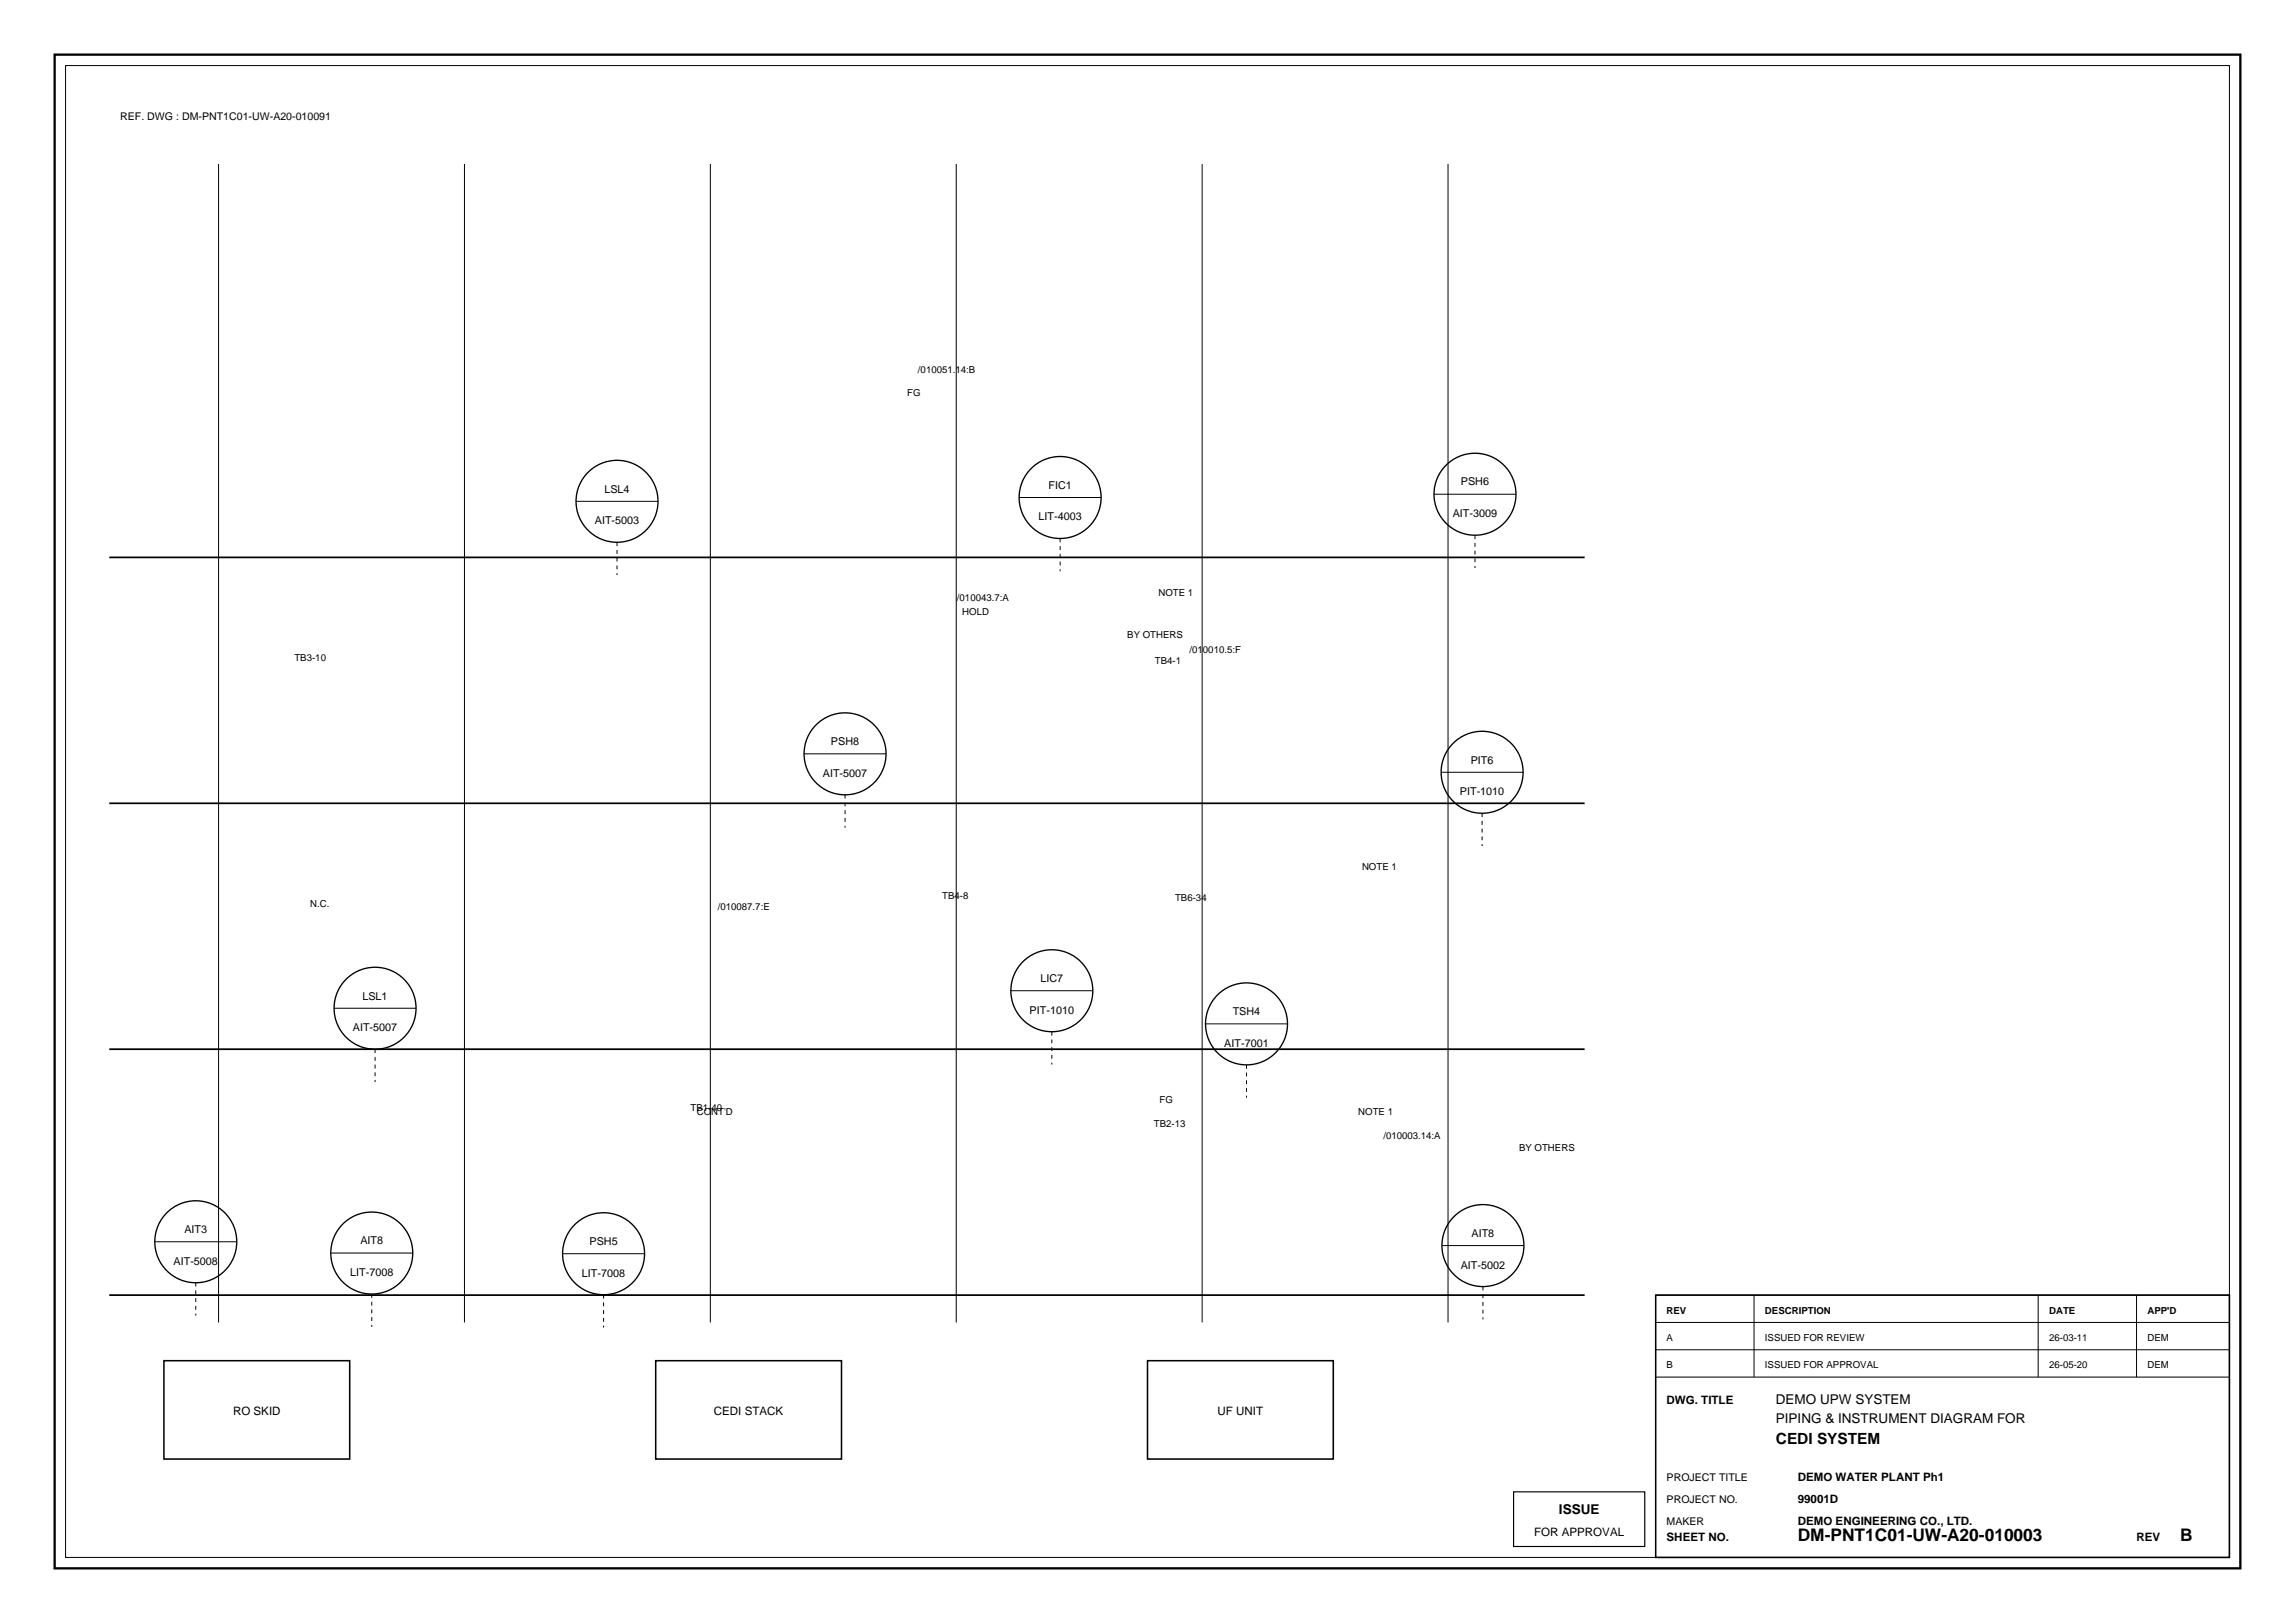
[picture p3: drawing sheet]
<svg xmlns="http://www.w3.org/2000/svg" width="420mm" height="297mm" viewBox="0 0 420 297" stroke-linecap="round" stroke-linejoin="round" font-family="sans-serif">
<defs><g id="words">
<g font-size="3.2">
<text x="329" y="282">DM-PNT1C01-UW-A20-010003</text>
<text x="399" y="282">B</text>
</g>
<text font-size="2.8" x="325" y="264.2">CEDI SYSTEM</text>
<g font-size="2.5">
<text x="325" y="257">DEMO UPW SYSTEM</text>
<text x="325" y="260.4">PIPING &amp; INSTRUMENT DIAGRAM FOR</text>
<text x="285.3" y="277">ISSUE</text>
</g>
<g font-size="2.1">
<text x="305" y="257">DWG. TITLE</text>
<text x="42.6" y="259">RO SKID</text>
<text x="130.6" y="259">CEDI STACK</text>
<text x="222.8" y="259">UF UNIT</text>
<text x="329" y="271">DEMO WATER PLANT Ph1</text>
<text x="329" y="275">99001D</text>
<text x="280.8" y="281">FOR APPROVAL</text>
<text x="329" y="279">DEMO ENGINEERING CO., LTD.</text>
<text x="305" y="282">SHEET NO.</text>
<text x="391" y="282">REV</text>
</g>
<g font-size="2">
<text x="191.9" y="89.4">FIC1</text>
<text x="267.4" y="88.8">PSH6</text>
<text x="108.9" y="95.9">AIT-5003</text>
<text x="110.6" y="90.1">LSL4</text>
<text x="190.1" y="95.2">LIT-4003</text>
<text x="265.9" y="94.6">AIT-3009</text>
<text x="152.1" y="136.3">PSH8</text>
<text x="150.6" y="142.1">AIT-5007</text>
<text x="269.1" y="139.7">PIT6</text>
<text x="267.2" y="145.5">PIT-1010</text>
<text x="190.4" y="179.7">LIC7</text>
<text x="66.3" y="182.9">LSL1</text>
<text x="188.4" y="185.5">PIT-1010</text>
<text x="225.6" y="185.8">TSH4</text>
<text x="64.6" y="188.7">AIT-5007</text>
<text x="224.1" y="191.6">AIT-7001</text>
<text x="33.7" y="225.6">AIT3</text>
<text x="65.9" y="227.7">AIT8</text>
<text x="107.9" y="227.8">PSH5</text>
<text x="269.3" y="226.3">AIT8</text>
<text x="31.8" y="231.4">AIT-5008</text>
<text x="64.1" y="233.5">LIT-7008</text>
<text x="106.5" y="233.6">LIT-7008</text>
<text x="267.3" y="232.1">AIT-5002</text>
</g>
<g font-size="1.9">
<text x="22" y="22">REF. DWG : DM-PNT1C01-UW-A20-010091</text>
<text x="305" y="271">PROJECT TITLE</text>
<text x="305" y="275">PROJECT NO.</text>
<text x="305" y="279">MAKER</text>
</g>
<g font-size="1.8">
<text x="168" y="68.3">/010051.14:B</text>
<text x="166" y="72.5">FG</text>
<text x="175.1" y="110">/010043.7:A</text>
<text x="176.1" y="112.5">HOLD</text>
<text x="212" y="109">NOTE 1</text>
<text x="206.3" y="116.8">BY OTHERS</text>
<text x="217.7" y="119.4">/010010.5:F</text>
<text x="53.9" y="121">TB3-10</text>
<text x="211.3" y="121.6">TB4-1</text>
<text x="249.3" y="159.3">NOTE 1</text>
<text x="56.8" y="166">N.C.</text>
<text x="131.4" y="166.5">/010087.7:E</text>
<text x="172.4" y="164.5">TB4-8</text>
<text x="215.1" y="164.8">TB6-34</text>
<text x="126.4" y="203.3">TB1-40</text>
<text x="212.2" y="201.9">FG</text>
<text x="127.5" y="204">CONT'D</text>
<text x="211.2" y="206.3">TB2-13</text>
<text x="248.6" y="204">NOTE 1</text>
<text x="253.2" y="208.4">/010003.14:A</text>
<text x="278" y="210.6">BY OTHERS</text>
<text x="305" y="240.4">REV</text>
<text x="305" y="245.4">A</text>
<text x="323" y="240.4">DESCRIPTION</text>
<text x="323" y="245.4">ISSUED FOR REVIEW</text>
<text x="375" y="240.4">DATE</text>
<text x="375" y="245.4">26-03-11</text>
<text x="393" y="240.4">APP'D</text>
<text x="393" y="245.4">DEM</text>
<text x="305" y="250.4">B</text>
<text x="323" y="250.4">ISSUED FOR APPROVAL</text>
<text x="375" y="250.4">26-05-20</text>
<text x="393" y="250.4">DEM</text>
</g>
</g></defs>
<path d="M10 10h400v277h-400z" fill="none" stroke="#000" stroke-width=".42"/>
<g fill="none" stroke="#000" stroke-width=".18">
<path d="M12 12h396v273h-396zM40 30v212M85 30v212M130 30v212M175 30v212M220 30v212M265 30v212M105.4 91.7h15M186.5 91h15M262.4 90.4h15M147.2 137.9h15M263.7 141.3h15"/>
<path d="M61.1 184.5h15M185 181.3h15M220.6 187.4h15M28.3 227.2h15M60.5 229.3h15M103 229.4h15M263.9 227.9h15M303 237h105M321 237v15M373 237v15M391 237v15M303 242h105"/>
<path d="M303 247h105M303 252h105"/>
</g>
<path d="M20 102h270M20 147h270M20 192h270M20 237h270" fill="none" stroke="#000" stroke-width=".32"/>
<path d="M303 237h105v48h-105zM30 249h34v18h-34zM120 249h34v18h-34zM210 249h34v18h-34z" fill="none" stroke="#000" stroke-width=".28"/>
<g fill="none" stroke="#000" stroke-width=".25">
<circle cx="112.9" cy="91.7" r="7.5"/>
<circle cx="194" cy="91" r="7.5"/>
<circle cx="269.9" cy="90.4" r="7.5"/>
<circle cx="154.7" cy="137.9" r="7.5"/>
<circle cx="271.2" cy="141.3" r="7.5"/>
<circle cx="68.6" cy="184.5" r="7.5"/>
<circle cx="192.5" cy="181.3" r="7.5"/>
<circle cx="228.1" cy="187.4" r="7.5"/>
<circle cx="35.8" cy="227.2" r="7.5"/>
<circle cx="68" cy="229.3" r="7.5"/>
<circle cx="110.5" cy="229.4" r="7.5"/>
<circle cx="271.4" cy="227.9" r="7.5"/>
</g>
<path d="M112.9 99.2v6M194 98.5v6M269.9 97.9v6M154.7 145.4v6M271.2 148.8v6M68.6 192v6M192.5 188.8v6M228.1 194.9v6M35.8 234.7v6M68 236.8v6M110.5 236.9v6M271.4 235.4v6" fill="none" stroke="#000" stroke-width=".18" stroke-dasharray=".7 .7" stroke-linecap="butt"/>
<path d="M277 273h24v10h-24z" fill="none" stroke="#000" stroke-width=".21"/>
<use href="#words"/>
</svg>
